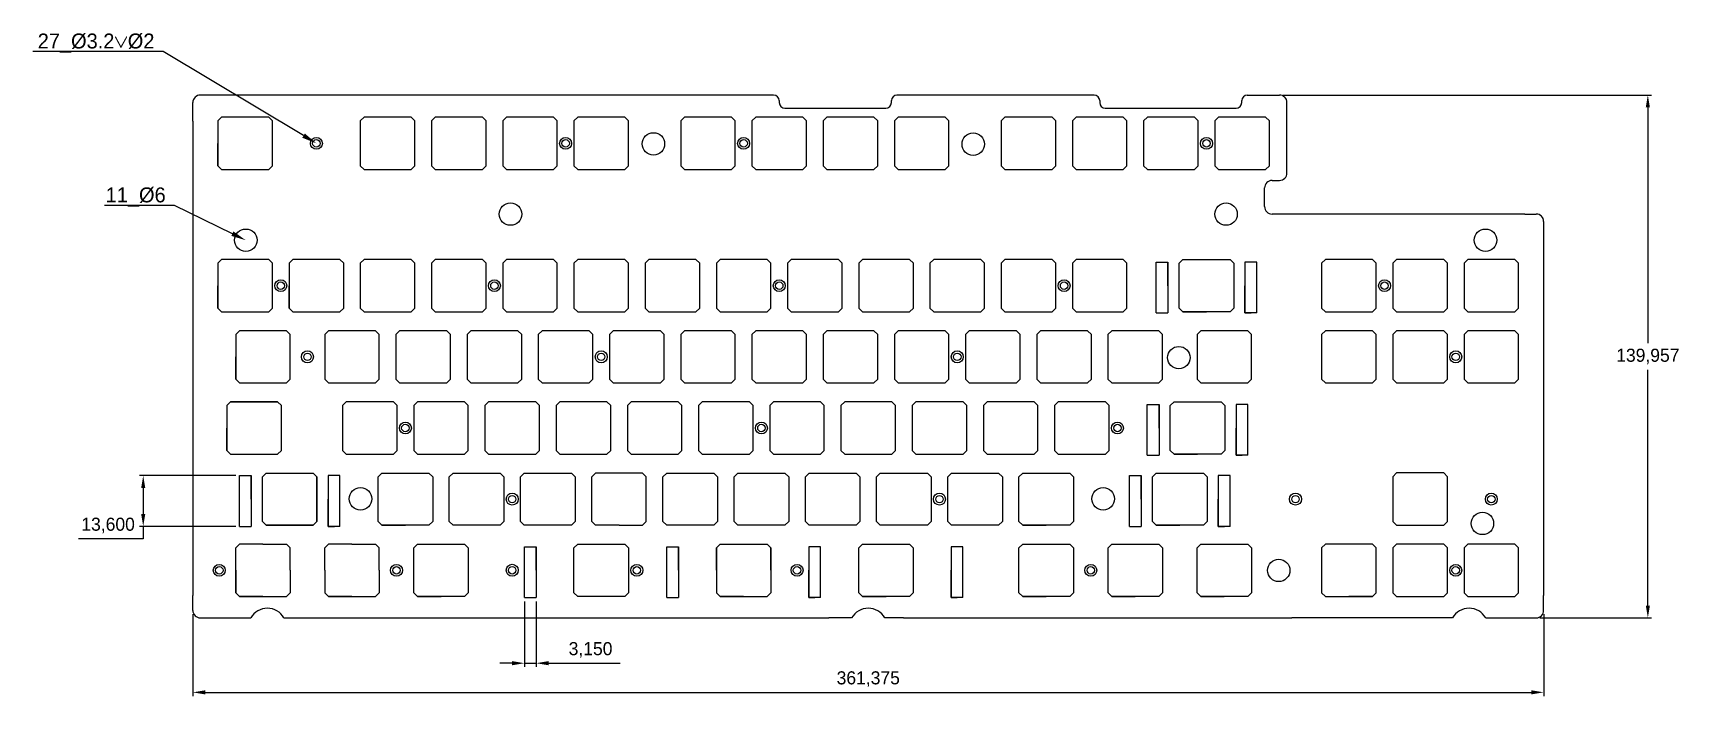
# Model space of a CAD drawing. Header units: millimetres. Extents: x -28 to 412, y 5 to 183.
import ezdxf
from ezdxf import colors
from ezdxf.entities.mleader import LeaderData, LeaderLine
from ezdxf.math import Vec2, Vec3

# ---------------------------------------------------------------- set-up
doc = ezdxf.new("R2010")
doc.units = ezdxf.units.MM
doc.header["$PDSIZE"] = -1
doc.dimstyles.new('ISO-25', dxfattribs={"dimtxt": 2.5, "dimasz": 2.5, "dimexe": 1.25, "dimexo": 0.625, "dimtad": 1, "dimtxsty": 'Standard', "dimcen": 2.5, "dimadec": 0, "dimazin": 0, "dimtfac": 1, "dimtmove": 0, "dimatfit": 3, "dimfxl": 1, "dimarcsym": 0})

msp = doc.modelspace()

# ---------------------------------------------------------------- blocks, each defined once
blk = doc.blocks.new('*D3')
at = {"color": 0, "lineweight": -2, "transparency": 16777216}
for p, q in [((14.56, 27.29), (14.56, 5.36)), ((375.94, 27.29), (375.94, 5.36)), ((17.86, 6.36), (372.64, 6.36))]:
    blk.add_line(p, q, dxfattribs=at)
at = {"color": 0, "transparency": 16777216}
for points in [[(17.86, 6.91), (17.86, 5.81), (14.56, 6.36)], [(372.64, 6.91), (372.64, 5.81), (375.94, 6.36)]]:
    blk.add_solid(points, dxfattribs=at)
at = {"layer": 'Defpoints', "color": 0, "transparency": 16777216}
for p in [(14.56, 28.29), (375.94, 28.29), (375.94, 6.36)]:
    blk.add_point(p, dxfattribs=at)
at = {"color": 0, "transparency": 16777216, "insert": (195.25, 9.92), "char_height": 3.5, "attachment_point": 5}
blk.add_mtext('361,375', dxfattribs=at)
blk = doc.blocks.new('*D4')
at = {"color": 0, "lineweight": -2, "transparency": 16777216}
for p, q in [((306.26, 166.25), (404.81, 166.25)), ((403.81, 162.94), (403.81, 99.83)), ((403.81, 29.59), (403.81, 92.7)), ((374.94, 26.29), (404.81, 26.29))]:
    blk.add_line(p, q, dxfattribs=at)
at = {"color": 0, "transparency": 16777216}
for points in [[(403.26, 162.94), (404.36, 162.94), (403.81, 166.25)], [(403.26, 29.59), (404.36, 29.59), (403.81, 26.29)]]:
    blk.add_solid(points, dxfattribs=at)
at = {"layer": 'Defpoints', "color": 0, "transparency": 16777216}
for p in [(305.26, 166.25), (373.94, 26.29), (403.81, 26.29)]:
    blk.add_point(p, dxfattribs=at)
at = {"color": 0, "transparency": 16777216, "insert": (403.81, 96.27), "char_height": 3.5, "attachment_point": 5}
blk.add_mtext('139,957', dxfattribs=at)
blk = doc.blocks.new('*D6')
at = {"color": 0, "lineweight": -2, "transparency": 16777216}
for p, q in [((26.02, 64.38), (0.29, 64.38)), ((1.29, 61.07), (1.29, 54.08)), ((26.02, 50.78), (0.29, 50.78)), ((1.29, 50.78), (1.29, 47.47)), ((1.29, 47.47), (-15.99, 47.47))]:
    blk.add_line(p, q, dxfattribs=at)
at = {"color": 0, "transparency": 16777216}
for points in [[(0.74, 61.07), (1.84, 61.07), (1.29, 64.38)], [(0.74, 54.08), (1.84, 54.08), (1.29, 50.78)]]:
    blk.add_solid(points, dxfattribs=at)
at = {"layer": 'Defpoints', "color": 0, "transparency": 16777216}
for p in [(27.02, 64.38), (1.29, 50.78), (27.02, 50.78)]:
    blk.add_point(p, dxfattribs=at)
at = {"color": 0, "transparency": 16777216, "insert": (-8.11, 51.04), "char_height": 3.5, "attachment_point": 5}
blk.add_mtext('13,600', dxfattribs=at)
blk = doc.blocks.new('*D7')
at = {"color": 0, "lineweight": -2, "transparency": 16777216}
for p, q in [((103.26, 30.72), (103.26, 13.16)), ((106.41, 30.72), (106.41, 13.16)), ((99.96, 14.16), (96.66, 14.16)), ((103.26, 14.16), (106.41, 14.16)), ((109.72, 14.16), (128.9, 14.16))]:
    blk.add_line(p, q, dxfattribs=at)
at = {"color": 0, "transparency": 16777216}
for points in [[(99.96, 14.71), (99.96, 13.61), (103.26, 14.16)], [(109.72, 14.71), (109.72, 13.61), (106.41, 14.16)]]:
    blk.add_solid(points, dxfattribs=at)
at = {"layer": 'Defpoints', "color": 0, "transparency": 16777216}
for p in [(103.26, 31.72), (106.41, 31.72), (106.41, 14.16)]:
    blk.add_point(p, dxfattribs=at)
at = {"color": 0, "transparency": 16777216, "insert": (120.96, 17.73), "char_height": 3.5, "attachment_point": 5}
blk.add_mtext('3,150', dxfattribs=at)

# ---------------------------------------------------------------- dimensions: what is measured, and where the dimension line sits
for base, p1, p2, picture, middle in [((403.8138, 26.2879), (305.2624, 166.2453), (373.9374, 26.2879), '*D4', (403.8138, 96.2666)), ((1.287, 50.7762), (27.0186, 64.3762), (27.0186, 50.7762), '*D6', (-8.112, 51.0399))]:
    dim = msp.add_linear_dim(base=base, p1=p1, p2=p2, angle=90, dimstyle='ISO-25', override={"dimtxt": 3.5, "dimasz": 3.302, "dimexe": 1, "dimexo": 1, "dimgap": 1.524, "dimtih": 1, "dimtoh": 1, "dimdec": 3, "dimzin": 0, "dimadec": 2, "dimtdec": 3, "dimtzin": 0})
    dim.commit()
    dim.dimension.update_dxf_attribs({"geometry": picture, "text_midpoint": middle})
for base, p1, p2, picture, middle in [((106.4137, 14.1608), (103.2637, 31.7203), (106.4137, 31.7203), '*D7', (120.9584, 17.7264)), ((375.9374, 6.3588), (14.5624, 28.2879), (375.9374, 28.2879), '*D3', (195.2499, 9.9245))]:
    dim = msp.add_linear_dim(base=base, p1=p1, p2=p2, dimstyle='ISO-25', override={"dimtxt": 3.5, "dimasz": 3.302, "dimexe": 1, "dimexo": 1, "dimgap": 1.524, "dimtih": 1, "dimtoh": 1, "dimdec": 3, "dimzin": 0, "dimadec": 2, "dimtdec": 3, "dimtzin": 0})
    dim.commit()
    dim.dimension.update_dxf_attribs({"geometry": picture, "text_midpoint": middle})

# ---------------------------------------------------------------- linework, layer by layer
at = {"color": 7, "true_color": 0xffffff}
for p, q in [((14.5624, 159.2453), (14.5624, 164.2453)), ((19.5624, 166.2453), (16.5624, 166.2453)), ((169.9374, 166.2453), (19.5624, 166.2453)), ((171.4374, 164.7453), (171.4374, 164.2453)), ((201.4374, 164.2453), (201.4374, 164.7453)), ((255.6624, 166.2453), (202.9374, 166.2453)), ((257.1624, 164.7453), (257.1624, 164.2453)), ((295.1624, 164.2453), (295.1624, 164.7453)), ((296.6624, 166.2453), (305.2624, 166.2453)), ((307.2624, 159.2453), (307.2624, 164.2453)), ((14.5624, 159.2453), (14.5624, 32.2879)), ((172.9374, 162.7453), (199.9374, 162.7453)), ((258.6624, 162.7453), (293.6624, 162.7453)), ((307.2624, 145.3859), (307.2624, 159.2453)), ((22.2624, 146.3203), (34.8624, 146.3203)), ((22.2624, 146.3203), (28.5624, 146.3203)), ((165.1374, 146.3203), (171.4374, 146.3203)), ((250.8624, 146.3203), (257.1624, 146.3203)), ((288.9624, 146.3203), (295.2624, 146.3203)), ((301.2624, 136.3859), (301.2624, 141.3859)), ((303.2624, 143.3859), (305.2624, 143.3859)), ((307.2624, 145.3859), (307.2624, 145.3859)), ((309.2624, 134.3859), (303.2624, 134.3859)), ((370.9374, 134.3859), (309.2624, 134.3859)), ((370.9374, 134.3859), (373.9374, 134.3859)), ((375.9374, 132.3859), (375.9374, 32.2879)), ((275.4374, 115.2203), (275.4374, 121.4203)), ((275.4374, 115.2203), (275.4374, 121.4203)), ((296.0374, 121.4203), (296.0374, 115.2203)), ((296.0374, 121.4203), (296.0374, 115.2203)), ((275.4374, 115.2203), (275.4374, 107.9203)), ((275.4374, 115.2203), (275.4374, 107.9203)), ((296.0374, 107.9203), (296.0374, 115.2203)), ((296.0374, 107.9203), (296.0374, 115.2203)), ((22.2624, 108.2203), (28.5624, 108.2203)), ((22.2624, 108.2203), (28.5624, 108.2203)), ((22.2624, 108.2203), (28.5624, 108.2203)), ((279.4374, 108.2262), (285.7374, 108.2262)), ((279.4374, 108.2262), (285.7374, 108.2262)), ((296.0374, 107.9203), (297.6874, 107.9203)), ((296.0374, 107.9203), (297.6874, 107.9203)), ((336.5874, 89.1703), (342.8874, 89.1703)), ((24.6436, 84.1203), (37.2436, 84.1203)), ((38.2436, 83.1203), (37.2436, 84.1203)), ((38.2436, 81.1203), (38.2436, 83.1203)), ((273.0561, 77.1203), (273.0561, 83.3203)), ((273.0561, 77.1203), (273.0561, 83.3203)), ((293.6561, 83.3203), (293.6561, 77.1203)), ((293.6561, 83.3203), (293.6561, 77.1203)), ((273.0561, 77.1203), (273.0561, 69.8203)), ((273.0561, 77.1203), (273.0561, 69.8203)), ((293.6561, 69.8203), (293.6561, 77.1203)), ((293.6561, 69.8203), (293.6561, 77.1203)), ((24.6436, 70.1203), (37.2436, 70.1203)), ((55.5999, 70.1203), (61.8999, 70.1203)), ((55.5999, 70.1203), (61.8999, 70.1203)), ((246.0999, 70.1203), (252.3999, 70.1203)), ((277.0561, 70.1262), (283.3561, 70.1262)), ((277.0561, 70.1262), (283.3561, 70.1262)), ((293.6561, 69.8203), (295.3061, 69.8203)), ((293.6561, 69.8203), (295.3061, 69.8203)), ((30.1686, 58.0762), (30.1686, 64.2762)), ((50.7686, 64.2762), (50.7686, 58.0762)), ((268.2936, 58.0762), (268.2936, 64.2762)), ((268.2936, 58.0762), (268.2936, 64.2762)), ((288.8936, 64.2762), (288.8936, 58.0762)), ((288.8936, 64.2762), (288.8936, 58.0762)), ((30.1686, 58.0762), (30.1686, 50.7762)), ((50.7686, 50.7762), (50.7686, 58.0762)), ((268.2936, 58.0762), (268.2936, 50.7762)), ((268.2936, 58.0762), (268.2936, 50.7762)), ((288.8936, 50.7762), (288.8936, 58.0762)), ((288.8936, 50.7762), (288.8936, 58.0762)), ((34.1686, 51.0762), (40.4686, 51.0762)), ((34.1686, 51.0762), (40.4686, 51.0762)), ((34.1686, 51.0762), (40.4686, 51.0762)), ((34.1686, 51.0762), (40.4686, 51.0762)), ((50.7686, 50.7762), (52.4186, 50.7762)), ((65.1249, 51.0762), (71.4249, 51.0762)), ((65.1249, 51.0762), (71.4249, 51.0762)), ((65.1249, 51.0762), (71.4249, 51.0762)), ((236.5749, 51.0762), (242.8749, 51.0762)), ((272.2936, 51.0762), (278.5936, 51.0762)), ((272.2936, 51.0762), (278.5936, 51.0762)), ((272.2936, 51.0762), (278.5936, 51.0762)), ((288.8936, 50.7762), (290.5436, 50.7762)), ((288.8936, 50.7762), (290.5436, 50.7762)), ((27.0249, 46.0203), (26.0249, 45.0203)), ((26.0249, 43.0203), (26.0249, 45.0203)), ((29.0249, 46.0203), (27.0249, 46.0203)), ((106.4137, 39.0203), (106.4137, 45.2203)), ((106.4137, 39.0203), (106.4137, 45.2203)), ((144.5124, 39.0203), (144.5124, 45.2203)), ((144.5124, 39.0203), (144.5124, 45.2203)), ((179.3124, 45.2203), (179.3124, 39.0203)), ((179.3124, 45.2203), (179.3124, 39.0203)), ((217.4124, 45.2203), (217.4124, 39.0203)), ((217.4124, 45.2203), (217.4124, 39.0203)), ((106.4137, 39.0203), (106.4137, 31.7203)), ((106.4137, 39.0203), (106.4137, 31.7203)), ((144.5124, 39.0203), (144.5124, 31.7203)), ((144.5124, 39.0203), (144.5124, 31.7203)), ((179.3124, 31.7203), (179.3124, 39.0203)), ((179.3124, 31.7203), (179.3124, 39.0203)), ((217.4124, 31.7203), (217.4124, 39.0203)), ((217.4124, 31.7203), (217.4124, 39.0203)), ((14.5624, 28.2879), (14.5624, 32.2879)), ((27.0249, 32.0203), (33.3249, 32.0203)), ((27.0249, 32.0203), (33.3249, 32.0203)), ((30.9436, 32.0203), (35.7061, 32.0203)), ((50.8374, 32.0203), (57.1374, 32.0203)), ((50.8374, 32.0203), (57.1374, 32.0203)), ((50.8374, 32.0203), (57.1374, 32.0203)), ((74.6499, 32.0262), (80.9499, 32.0262)), ((74.6499, 32.0262), (80.9499, 32.0262)), ((155.6124, 32.0233), (161.9124, 32.0233)), ((179.3124, 31.7203), (180.9624, 31.7203)), ((179.3124, 31.7203), (180.9624, 31.7203)), ((193.7124, 32.0262), (200.0124, 32.0262)), ((193.7124, 32.0262), (200.0124, 32.0262)), ((217.4124, 31.7203), (219.0624, 31.7203)), ((217.4124, 31.7203), (219.0624, 31.7203)), ((236.5749, 32.0203), (242.8749, 32.0203)), ((236.5749, 32.0203), (242.8749, 32.0203)), ((260.3874, 32.0203), (266.6874, 32.0203)), ((284.1999, 32.0203), (290.4999, 32.0203)), ((284.1999, 32.0203), (290.4999, 32.0203)), ((330.1374, 32.0203), (323.8374, 32.0203)), ((336.5874, 32.0203), (342.8874, 32.0203)), ((375.9374, 28.2879), (375.9374, 32.2879)), ((16.5624, 26.2879), (30.0704, 26.2879)), ((38.9421, 26.2879), (81.9499, 26.2879)), ((81.9499, 26.2879), (184.7249, 26.2879)), ((190.8109, 26.2879), (184.7249, 26.2879)), ((204.6891, 26.2879), (199.6891, 26.2879)), ((204.6891, 26.2879), (241.8749, 26.2879)), ((241.8749, 26.2879), (308.5469, 26.2879)), ((351.5546, 26.2879), (308.5469, 26.2879)), ((360.4329, 26.2879), (373.9374, 26.2879))]:
    msp.add_line(p, q, dxfattribs=at)
at = {"color": 7, "linetype": 'Continuous'}
for p, q in [((22.2624, 160.3203), (21.2624, 159.3203)), ((21.2624, 159.3203), (21.2624, 147.3203)), ((34.8624, 160.3203), (22.2624, 160.3203)), ((35.8624, 159.3203), (34.8624, 160.3203)), ((35.8624, 147.3203), (35.8624, 159.3203)), ((60.3624, 160.3203), (59.3624, 159.3203)), ((59.3624, 159.3203), (59.3624, 147.3203)), ((72.9624, 160.3203), (60.3624, 160.3203)), ((73.9624, 159.3203), (72.9624, 160.3203)), ((73.9624, 147.3203), (73.9624, 159.3203)), ((79.4124, 160.3203), (78.4124, 159.3203)), ((78.4124, 159.3203), (78.4124, 147.3203)), ((92.0124, 160.3203), (79.4124, 160.3203)), ((93.0124, 159.3203), (92.0124, 160.3203)), ((93.0124, 147.3203), (93.0124, 159.3203)), ((98.4624, 160.3203), (97.4624, 159.3203)), ((97.4624, 159.3203), (97.4624, 147.3203)), ((111.0624, 160.3203), (98.4624, 160.3203)), ((112.0624, 159.3203), (111.0624, 160.3203)), ((112.0624, 147.3203), (112.0624, 159.3203)), ((117.5124, 160.3203), (116.5124, 159.3203)), ((116.5124, 159.3203), (116.5124, 147.3203)), ((130.1124, 160.3203), (117.5124, 160.3203)), ((131.1124, 159.3203), (130.1124, 160.3203)), ((131.1124, 147.3203), (131.1124, 159.3203)), ((146.0874, 160.3203), (145.0874, 159.3203)), ((145.0874, 159.3203), (145.0874, 147.3203)), ((158.6874, 160.3203), (146.0874, 160.3203)), ((159.6874, 159.3203), (158.6874, 160.3203)), ((159.6874, 147.3203), (159.6874, 159.3203)), ((165.1374, 160.3203), (164.1374, 159.3203)), ((164.1374, 159.3203), (164.1374, 147.3203)), ((177.7374, 160.3203), (165.1374, 160.3203)), ((178.7374, 159.3203), (177.7374, 160.3203)), ((178.7374, 147.3203), (178.7374, 159.3203)), ((184.1874, 160.3203), (183.1874, 159.3203)), ((183.1874, 159.3203), (183.1874, 147.3203)), ((196.7874, 160.3203), (184.1874, 160.3203)), ((197.7874, 159.3203), (196.7874, 160.3203)), ((197.7874, 147.3203), (197.7874, 159.3203)), ((203.2374, 160.3203), (202.2374, 159.3203)), ((202.2374, 159.3203), (202.2374, 147.3203)), ((215.8374, 160.3203), (203.2374, 160.3203)), ((216.8374, 159.3203), (215.8374, 160.3203)), ((216.8374, 147.3203), (216.8374, 159.3203)), ((231.8124, 160.3203), (230.8124, 159.3203)), ((230.8124, 159.3203), (230.8124, 147.3203)), ((244.4124, 160.3203), (231.8124, 160.3203)), ((245.4124, 159.3203), (244.4124, 160.3203)), ((245.4124, 147.3203), (245.4124, 159.3203)), ((250.8624, 160.3203), (249.8624, 159.3203)), ((249.8624, 159.3203), (249.8624, 147.3203)), ((263.4624, 160.3203), (250.8624, 160.3203)), ((264.4624, 159.3203), (263.4624, 160.3203)), ((264.4624, 147.3203), (264.4624, 159.3203)), ((269.9124, 160.3203), (268.9124, 159.3203)), ((268.9124, 159.3203), (268.9124, 147.3203)), ((282.5124, 160.3203), (269.9124, 160.3203)), ((283.5124, 159.3203), (282.5124, 160.3203)), ((283.5124, 147.3203), (283.5124, 159.3203)), ((288.9624, 160.3203), (287.9624, 159.3203)), ((287.9624, 159.3203), (287.9624, 147.3203)), ((301.5624, 160.3203), (288.9624, 160.3203)), ((302.5624, 159.3203), (301.5624, 160.3203)), ((302.5624, 147.3203), (302.5624, 159.3203)), ((21.2624, 147.3203), (22.2624, 146.3203)), ((34.8624, 146.3203), (35.8624, 147.3203)), ((59.3624, 147.3203), (60.3624, 146.3203)), ((60.3624, 146.3203), (72.9624, 146.3203)), ((72.9624, 146.3203), (73.9624, 147.3203)), ((78.4124, 147.3203), (79.4124, 146.3203)), ((79.4124, 146.3203), (92.0124, 146.3203)), ((92.0124, 146.3203), (93.0124, 147.3203)), ((97.4624, 147.3203), (98.4624, 146.3203)), ((98.4624, 146.3203), (111.0624, 146.3203)), ((111.0624, 146.3203), (112.0624, 147.3203)), ((116.5124, 147.3203), (117.5124, 146.3203)), ((117.5124, 146.3203), (130.1124, 146.3203)), ((130.1124, 146.3203), (131.1124, 147.3203)), ((145.0874, 147.3203), (146.0874, 146.3203)), ((146.0874, 146.3203), (158.6874, 146.3203)), ((158.6874, 146.3203), (159.6874, 147.3203)), ((164.1374, 147.3203), (165.1374, 146.3203)), ((165.1374, 146.3203), (177.7374, 146.3203)), ((177.7374, 146.3203), (178.7374, 147.3203)), ((183.1874, 147.3203), (184.1874, 146.3203)), ((184.1874, 146.3203), (196.7874, 146.3203)), ((196.7874, 146.3203), (197.7874, 147.3203)), ((202.2374, 147.3203), (203.2374, 146.3203)), ((203.2374, 146.3203), (215.8374, 146.3203)), ((215.8374, 146.3203), (216.8374, 147.3203)), ((230.8124, 147.3203), (231.8124, 146.3203)), ((231.8124, 146.3203), (244.4124, 146.3203)), ((244.4124, 146.3203), (245.4124, 147.3203)), ((249.8624, 147.3203), (250.8624, 146.3203)), ((250.8624, 146.3203), (263.4624, 146.3203)), ((263.4624, 146.3203), (264.4624, 147.3203)), ((268.9124, 147.3203), (269.9124, 146.3203)), ((269.9124, 146.3203), (282.5124, 146.3203)), ((282.5124, 146.3203), (283.5124, 147.3203)), ((287.9624, 147.3203), (288.9624, 146.3203)), ((288.9624, 146.3203), (301.5624, 146.3203)), ((301.5624, 146.3203), (302.5624, 147.3203)), ((22.2624, 122.2203), (21.2624, 121.2203)), ((21.2624, 121.2203), (21.2624, 109.2203)), ((34.8624, 122.2203), (22.2624, 122.2203)), ((35.8624, 121.2203), (34.8624, 122.2203)), ((35.8624, 109.2203), (35.8624, 121.2203)), ((41.3124, 122.2203), (40.3124, 121.2203)), ((40.3124, 121.2203), (40.3124, 109.2203)), ((53.9124, 122.2203), (41.3124, 122.2203)), ((54.9124, 121.2203), (53.9124, 122.2203)), ((54.9124, 109.2203), (54.9124, 121.2203)), ((60.3624, 122.2203), (59.3624, 121.2203)), ((59.3624, 121.2203), (59.3624, 109.2203)), ((72.9624, 122.2203), (60.3624, 122.2203)), ((73.9624, 121.2203), (72.9624, 122.2203)), ((73.9624, 109.2203), (73.9624, 121.2203)), ((79.4124, 122.2203), (78.4124, 121.2203)), ((78.4124, 121.2203), (78.4124, 109.2203)), ((92.0124, 122.2203), (79.4124, 122.2203)), ((93.0124, 121.2203), (92.0124, 122.2203)), ((93.0124, 109.2203), (93.0124, 121.2203)), ((98.4624, 122.2203), (97.4624, 121.2203)), ((97.4624, 121.2203), (97.4624, 109.2203)), ((111.0624, 122.2203), (98.4624, 122.2203)), ((112.0624, 121.2203), (111.0624, 122.2203)), ((112.0624, 109.2203), (112.0624, 121.2203)), ((117.5124, 122.2203), (116.5124, 121.2203)), ((116.5124, 121.2203), (116.5124, 109.2203)), ((130.1124, 122.2203), (117.5124, 122.2203)), ((131.1124, 121.2203), (130.1124, 122.2203)), ((131.1124, 109.2203), (131.1124, 121.2203)), ((136.5624, 122.2203), (135.5624, 121.2203)), ((135.5624, 121.2203), (135.5624, 109.2203)), ((149.1624, 122.2203), (136.5624, 122.2203)), ((150.1624, 121.2203), (149.1624, 122.2203)), ((150.1624, 109.2203), (150.1624, 121.2203)), ((155.6124, 122.2203), (154.6124, 121.2203)), ((154.6124, 121.2203), (154.6124, 109.2203)), ((168.2124, 122.2203), (155.6124, 122.2203)), ((169.2124, 121.2203), (168.2124, 122.2203)), ((169.2124, 109.2203), (169.2124, 121.2203)), ((174.6624, 122.2203), (173.6624, 121.2203)), ((173.6624, 121.2203), (173.6624, 109.2203)), ((187.2624, 122.2203), (174.6624, 122.2203)), ((188.2624, 121.2203), (187.2624, 122.2203)), ((188.2624, 109.2203), (188.2624, 121.2203)), ((193.7124, 122.2203), (192.7124, 121.2203)), ((192.7124, 121.2203), (192.7124, 109.2203)), ((206.3124, 122.2203), (193.7124, 122.2203)), ((207.3124, 121.2203), (206.3124, 122.2203)), ((207.3124, 109.2203), (207.3124, 121.2203)), ((212.7624, 122.2203), (211.7624, 121.2203)), ((211.7624, 121.2203), (211.7624, 109.2203)), ((225.3624, 122.2203), (212.7624, 122.2203)), ((226.3624, 121.2203), (225.3624, 122.2203)), ((226.3624, 109.2203), (226.3624, 121.2203)), ((231.8124, 122.2203), (230.8124, 121.2203)), ((230.8124, 121.2203), (230.8124, 109.2203)), ((244.4124, 122.2203), (231.8124, 122.2203)), ((245.4124, 121.2203), (244.4124, 122.2203)), ((245.4124, 109.2203), (245.4124, 121.2203)), ((250.8624, 122.2203), (249.8624, 121.2203)), ((249.8624, 121.2203), (249.8624, 109.2203)), ((263.4624, 122.2203), (250.8624, 122.2203)), ((264.4624, 121.2203), (263.4624, 122.2203)), ((264.4624, 109.2203), (264.4624, 121.2203)), ((317.5374, 122.2262), (316.5374, 121.2262)), ((316.5374, 121.2262), (316.5374, 109.2262)), ((330.1374, 122.2262), (317.5374, 122.2262)), ((331.1374, 121.2262), (330.1374, 122.2262)), ((331.1374, 109.2262), (331.1374, 121.2262)), ((336.5874, 122.2262), (335.5874, 121.2262)), ((335.5874, 121.2262), (335.5874, 109.2262)), ((349.1874, 122.2262), (336.5874, 122.2262)), ((350.1874, 121.2262), (349.1874, 122.2262)), ((350.1874, 109.2262), (350.1874, 121.2262)), ((355.6374, 122.2262), (354.6374, 121.2262)), ((354.6374, 121.2262), (354.6374, 109.2262)), ((368.2374, 122.2262), (355.6374, 122.2262)), ((369.2374, 121.2262), (368.2374, 122.2262)), ((369.2374, 109.2262), (369.2374, 121.2262)), ((21.2624, 109.2203), (22.2624, 108.2203)), ((22.2624, 108.2203), (34.8624, 108.2203)), ((34.8624, 108.2203), (35.8624, 109.2203)), ((40.3124, 109.2203), (41.3124, 108.2203)), ((41.3124, 108.2203), (53.9124, 108.2203)), ((53.9124, 108.2203), (54.9124, 109.2203)), ((59.3624, 109.2203), (60.3624, 108.2203)), ((60.3624, 108.2203), (72.9624, 108.2203)), ((72.9624, 108.2203), (73.9624, 109.2203)), ((78.4124, 109.2203), (79.4124, 108.2203)), ((79.4124, 108.2203), (92.0124, 108.2203)), ((92.0124, 108.2203), (93.0124, 109.2203)), ((97.4624, 109.2203), (98.4624, 108.2203)), ((98.4624, 108.2203), (111.0624, 108.2203)), ((111.0624, 108.2203), (112.0624, 109.2203)), ((116.5124, 109.2203), (117.5124, 108.2203)), ((117.5124, 108.2203), (130.1124, 108.2203)), ((130.1124, 108.2203), (131.1124, 109.2203)), ((135.5624, 109.2203), (136.5624, 108.2203)), ((136.5624, 108.2203), (149.1624, 108.2203)), ((149.1624, 108.2203), (150.1624, 109.2203)), ((154.6124, 109.2203), (155.6124, 108.2203)), ((155.6124, 108.2203), (168.2124, 108.2203)), ((168.2124, 108.2203), (169.2124, 109.2203)), ((173.6624, 109.2203), (174.6624, 108.2203)), ((174.6624, 108.2203), (187.2624, 108.2203)), ((187.2624, 108.2203), (188.2624, 109.2203)), ((192.7124, 109.2203), (193.7124, 108.2203)), ((193.7124, 108.2203), (206.3124, 108.2203)), ((206.3124, 108.2203), (207.3124, 109.2203)), ((211.7624, 109.2203), (212.7624, 108.2203)), ((212.7624, 108.2203), (225.3624, 108.2203)), ((225.3624, 108.2203), (226.3624, 109.2203)), ((230.8124, 109.2203), (231.8124, 108.2203)), ((231.8124, 108.2203), (244.4124, 108.2203)), ((244.4124, 108.2203), (245.4124, 109.2203)), ((249.8624, 109.2203), (250.8624, 108.2203)), ((250.8624, 108.2203), (263.4624, 108.2203)), ((263.4624, 108.2203), (264.4624, 109.2203)), ((316.5374, 109.2262), (317.5374, 108.2262)), ((317.5374, 108.2262), (330.1374, 108.2262)), ((330.1374, 108.2262), (331.1374, 109.2262)), ((335.5874, 109.2262), (336.5874, 108.2262)), ((336.5874, 108.2262), (349.1874, 108.2262)), ((349.1874, 108.2262), (350.1874, 109.2262)), ((354.6374, 109.2262), (355.6374, 108.2262)), ((355.6374, 108.2262), (368.2374, 108.2262)), ((368.2374, 108.2262), (369.2374, 109.2262)), ((27.0249, 103.1703), (26.0249, 102.1703)), ((26.0249, 102.1703), (26.0249, 90.1703)), ((39.6249, 103.1703), (27.0249, 103.1703)), ((40.6249, 102.1703), (39.6249, 103.1703)), ((40.6249, 90.1703), (40.6249, 102.1703)), ((50.8374, 103.1703), (49.8374, 102.1703)), ((49.8374, 102.1703), (49.8374, 90.1703)), ((63.4374, 103.1703), (50.8374, 103.1703)), ((64.4374, 102.1703), (63.4374, 103.1703)), ((64.4374, 90.1703), (64.4374, 102.1703)), ((69.8874, 103.1703), (68.8874, 102.1703)), ((68.8874, 102.1703), (68.8874, 90.1703)), ((82.4874, 103.1703), (69.8874, 103.1703)), ((83.4874, 102.1703), (82.4874, 103.1703)), ((83.4874, 90.1703), (83.4874, 102.1703)), ((88.9374, 103.1703), (87.9374, 102.1703)), ((87.9374, 102.1703), (87.9374, 90.1703)), ((101.5374, 103.1703), (88.9374, 103.1703)), ((102.5374, 102.1703), (101.5374, 103.1703)), ((102.5374, 90.1703), (102.5374, 102.1703)), ((107.9874, 103.1703), (106.9874, 102.1703)), ((106.9874, 102.1703), (106.9874, 90.1703)), ((120.5874, 103.1703), (107.9874, 103.1703)), ((121.5874, 102.1703), (120.5874, 103.1703)), ((121.5874, 90.1703), (121.5874, 102.1703)), ((127.0374, 103.1703), (126.0374, 102.1703)), ((126.0374, 102.1703), (126.0374, 90.1703)), ((139.6374, 103.1703), (127.0374, 103.1703)), ((140.6374, 102.1703), (139.6374, 103.1703)), ((140.6374, 90.1703), (140.6374, 102.1703)), ((146.0874, 103.1703), (145.0874, 102.1703)), ((145.0874, 102.1703), (145.0874, 90.1703)), ((158.6874, 103.1703), (146.0874, 103.1703)), ((159.6874, 102.1703), (158.6874, 103.1703)), ((159.6874, 90.1703), (159.6874, 102.1703)), ((165.1374, 103.1703), (164.1374, 102.1703)), ((164.1374, 102.1703), (164.1374, 90.1703)), ((177.7374, 103.1703), (165.1374, 103.1703)), ((178.7374, 102.1703), (177.7374, 103.1703)), ((178.7374, 90.1703), (178.7374, 102.1703)), ((184.1874, 103.1703), (183.1874, 102.1703)), ((183.1874, 102.1703), (183.1874, 90.1703)), ((196.7874, 103.1703), (184.1874, 103.1703)), ((197.7874, 102.1703), (196.7874, 103.1703)), ((197.7874, 90.1703), (197.7874, 102.1703)), ((203.2374, 103.1703), (202.2374, 102.1703)), ((202.2374, 102.1703), (202.2374, 90.1703)), ((215.8374, 103.1703), (203.2374, 103.1703)), ((216.8374, 102.1703), (215.8374, 103.1703)), ((216.8374, 90.1703), (216.8374, 102.1703)), ((222.2874, 103.1703), (221.2874, 102.1703)), ((221.2874, 102.1703), (221.2874, 90.1703)), ((234.8874, 103.1703), (222.2874, 103.1703)), ((235.8874, 102.1703), (234.8874, 103.1703)), ((235.8874, 90.1703), (235.8874, 102.1703)), ((241.3374, 103.1703), (240.3374, 102.1703)), ((240.3374, 102.1703), (240.3374, 90.1703)), ((253.9374, 103.1703), (241.3374, 103.1703)), ((254.9374, 102.1703), (253.9374, 103.1703)), ((254.9374, 90.1703), (254.9374, 102.1703)), ((260.3874, 103.1703), (259.3874, 102.1703)), ((259.3874, 102.1703), (259.3874, 90.1703)), ((272.9874, 103.1703), (260.3874, 103.1703)), ((273.9874, 102.1703), (272.9874, 103.1703)), ((273.9874, 90.1703), (273.9874, 102.1703)), ((284.1999, 103.1703), (283.1999, 102.1703)), ((283.1999, 102.1703), (283.1999, 90.1703)), ((296.7999, 103.1703), (284.1999, 103.1703)), ((297.7999, 102.1703), (296.7999, 103.1703)), ((297.7999, 90.1703), (297.7999, 102.1703)), ((317.5374, 103.1703), (316.5374, 102.1703)), ((316.5374, 102.1703), (316.5374, 90.1703)), ((330.1374, 103.1703), (317.5374, 103.1703)), ((331.1374, 102.1703), (330.1374, 103.1703)), ((331.1374, 90.1703), (331.1374, 102.1703)), ((336.5874, 103.1703), (335.5874, 102.1703)), ((335.5874, 102.1703), (335.5874, 90.1703)), ((349.1874, 103.1703), (336.5874, 103.1703)), ((350.1874, 102.1703), (349.1874, 103.1703)), ((350.1874, 90.1703), (350.1874, 102.1703)), ((355.6374, 103.1703), (354.6374, 102.1703)), ((354.6374, 102.1703), (354.6374, 90.1703)), ((368.2374, 103.1703), (355.6374, 103.1703)), ((369.2374, 102.1703), (368.2374, 103.1703)), ((369.2374, 90.1703), (369.2374, 102.1703)), ((26.0249, 90.1703), (27.0249, 89.1703)), ((39.6249, 89.1703), (40.6249, 90.1703)), ((49.8374, 90.1703), (50.8374, 89.1703)), ((63.4374, 89.1703), (64.4374, 90.1703)), ((68.8874, 90.1703), (69.8874, 89.1703)), ((69.8874, 89.1703), (82.4874, 89.1703)), ((82.4874, 89.1703), (83.4874, 90.1703)), ((87.9374, 90.1703), (88.9374, 89.1703)), ((88.9374, 89.1703), (101.5374, 89.1703)), ((101.5374, 89.1703), (102.5374, 90.1703)), ((106.9874, 90.1703), (107.9874, 89.1703)), ((107.9874, 89.1703), (120.5874, 89.1703)), ((120.5874, 89.1703), (121.5874, 90.1703)), ((126.0374, 90.1703), (127.0374, 89.1703)), ((127.0374, 89.1703), (139.6374, 89.1703)), ((139.6374, 89.1703), (140.6374, 90.1703)), ((145.0874, 90.1703), (146.0874, 89.1703)), ((146.0874, 89.1703), (158.6874, 89.1703)), ((158.6874, 89.1703), (159.6874, 90.1703)), ((164.1374, 90.1703), (165.1374, 89.1703)), ((165.1374, 89.1703), (177.7374, 89.1703)), ((177.7374, 89.1703), (178.7374, 90.1703)), ((183.1874, 90.1703), (184.1874, 89.1703)), ((184.1874, 89.1703), (196.7874, 89.1703)), ((196.7874, 89.1703), (197.7874, 90.1703)), ((202.2374, 90.1703), (203.2374, 89.1703)), ((203.2374, 89.1703), (215.8374, 89.1703)), ((215.8374, 89.1703), (216.8374, 90.1703)), ((221.2874, 90.1703), (222.2874, 89.1703)), ((222.2874, 89.1703), (234.8874, 89.1703)), ((234.8874, 89.1703), (235.8874, 90.1703)), ((240.3374, 90.1703), (241.3374, 89.1703)), ((241.3374, 89.1703), (253.9374, 89.1703)), ((253.9374, 89.1703), (254.9374, 90.1703)), ((259.3874, 90.1703), (260.3874, 89.1703)), ((260.3874, 89.1703), (272.9874, 89.1703)), ((272.9874, 89.1703), (273.9874, 90.1703)), ((283.1999, 90.1703), (284.1999, 89.1703)), ((284.1999, 89.1703), (296.7999, 89.1703)), ((296.7999, 89.1703), (297.7999, 90.1703)), ((316.5374, 90.1703), (317.5374, 89.1703)), ((317.5374, 89.1703), (330.1374, 89.1703)), ((330.1374, 89.1703), (331.1374, 90.1703)), ((335.5874, 90.1703), (336.5874, 89.1703)), ((336.5874, 89.1703), (349.1874, 89.1703)), ((349.1874, 89.1703), (350.1874, 90.1703)), ((354.6374, 90.1703), (355.6374, 89.1703)), ((355.6374, 89.1703), (368.2374, 89.1703)), ((368.2374, 89.1703), (369.2374, 90.1703)), ((24.6436, 84.1203), (23.6436, 83.1203)), ((37.2436, 84.1203), (24.6436, 84.1203)), ((55.5999, 84.1203), (54.5999, 83.1203)), ((68.1999, 84.1203), (55.5999, 84.1203)), ((69.1999, 83.1203), (68.1999, 84.1203)), ((74.6499, 84.1203), (73.6499, 83.1203)), ((87.2499, 84.1203), (74.6499, 84.1203)), ((88.2499, 83.1203), (87.2499, 84.1203)), ((93.6999, 84.1203), (92.6999, 83.1203)), ((106.2999, 84.1203), (93.6999, 84.1203)), ((107.2999, 83.1203), (106.2999, 84.1203)), ((112.7499, 84.1203), (111.7499, 83.1203)), ((125.3499, 84.1203), (112.7499, 84.1203)), ((126.3499, 83.1203), (125.3499, 84.1203)), ((131.7999, 84.1203), (130.7999, 83.1203)), ((144.3999, 84.1203), (131.7999, 84.1203)), ((145.3999, 83.1203), (144.3999, 84.1203)), ((150.8499, 84.1203), (149.8499, 83.1203)), ((163.4499, 84.1203), (150.8499, 84.1203)), ((164.4499, 83.1203), (163.4499, 84.1203)), ((169.8999, 84.1203), (168.8999, 83.1203)), ((182.4999, 84.1203), (169.8999, 84.1203)), ((183.4999, 83.1203), (182.4999, 84.1203)), ((188.9499, 84.1203), (187.9499, 83.1203)), ((201.5499, 84.1203), (188.9499, 84.1203)), ((202.5499, 83.1203), (201.5499, 84.1203)), ((207.9999, 84.1203), (206.9999, 83.1203)), ((220.5999, 84.1203), (207.9999, 84.1203)), ((221.5999, 83.1203), (220.5999, 84.1203)), ((227.0499, 84.1203), (226.0499, 83.1203)), ((239.6499, 84.1203), (227.0499, 84.1203)), ((240.6499, 83.1203), (239.6499, 84.1203)), ((246.0999, 84.1203), (245.0999, 83.1203)), ((258.6999, 84.1203), (246.0999, 84.1203)), ((259.6999, 83.1203), (258.6999, 84.1203)), ((23.6436, 83.1203), (23.6436, 71.1203)), ((38.2436, 71.1203), (38.2436, 81.1203)), ((54.5999, 83.1203), (54.5999, 71.1203)), ((69.1999, 71.1203), (69.1999, 83.1203)), ((73.6499, 83.1203), (73.6499, 71.1203)), ((88.2499, 71.1203), (88.2499, 83.1203)), ((92.6999, 83.1203), (92.6999, 71.1203)), ((107.2999, 71.1203), (107.2999, 83.1203)), ((111.7499, 83.1203), (111.7499, 71.1203)), ((126.3499, 71.1203), (126.3499, 83.1203)), ((130.7999, 83.1203), (130.7999, 71.1203)), ((145.3999, 71.1203), (145.3999, 83.1203)), ((149.8499, 83.1203), (149.8499, 71.1203)), ((164.4499, 71.1203), (164.4499, 83.1203)), ((168.8999, 83.1203), (168.8999, 71.1203)), ((183.4999, 71.1203), (183.4999, 83.1203)), ((187.9499, 83.1203), (187.9499, 71.1203)), ((202.5499, 71.1203), (202.5499, 83.1203)), ((206.9999, 83.1203), (206.9999, 71.1203)), ((221.5999, 71.1203), (221.5999, 83.1203)), ((226.0499, 83.1203), (226.0499, 71.1203)), ((240.6499, 71.1203), (240.6499, 83.1203)), ((245.0999, 83.1203), (245.0999, 71.1203)), ((259.6999, 71.1203), (259.6999, 83.1203)), ((23.6436, 71.1203), (24.6436, 70.1203)), ((37.2436, 70.1203), (38.2436, 71.1203)), ((54.5999, 71.1203), (55.5999, 70.1203)), ((68.1999, 70.1203), (69.1999, 71.1203)), ((73.6499, 71.1203), (74.6499, 70.1203)), ((87.2499, 70.1203), (88.2499, 71.1203)), ((92.6999, 71.1203), (93.6999, 70.1203)), ((106.2999, 70.1203), (107.2999, 71.1203)), ((111.7499, 71.1203), (112.7499, 70.1203)), ((125.3499, 70.1203), (126.3499, 71.1203)), ((130.7999, 71.1203), (131.7999, 70.1203)), ((144.3999, 70.1203), (145.3999, 71.1203)), ((149.8499, 71.1203), (150.8499, 70.1203)), ((163.4499, 70.1203), (164.4499, 71.1203)), ((168.8999, 71.1203), (169.8999, 70.1203)), ((182.4999, 70.1203), (183.4999, 71.1203)), ((187.9499, 71.1203), (188.9499, 70.1203)), ((201.5499, 70.1203), (202.5499, 71.1203)), ((206.9999, 71.1203), (207.9999, 70.1203)), ((220.5999, 70.1203), (221.5999, 71.1203)), ((226.0499, 71.1203), (227.0499, 70.1203)), ((239.6499, 70.1203), (240.6499, 71.1203)), ((245.0999, 71.1203), (246.0999, 70.1203)), ((258.6999, 70.1203), (259.6999, 71.1203)), ((55.5999, 70.1203), (68.1999, 70.1203)), ((74.6499, 70.1203), (87.2499, 70.1203)), ((93.6999, 70.1203), (106.2999, 70.1203)), ((112.7499, 70.1203), (125.3499, 70.1203)), ((131.7999, 70.1203), (144.3999, 70.1203)), ((150.8499, 70.1203), (163.4499, 70.1203)), ((169.8999, 70.1203), (182.4999, 70.1203)), ((188.9499, 70.1203), (201.5499, 70.1203)), ((207.9999, 70.1203), (220.5999, 70.1203)), ((227.0499, 70.1203), (239.6499, 70.1203)), ((246.0999, 70.1203), (258.6999, 70.1203)), ((336.5874, 65.0762), (335.5874, 64.0762)), ((335.5874, 64.0762), (335.5874, 52.0762)), ((349.1874, 65.0762), (336.5874, 65.0762)), ((350.1874, 64.0762), (349.1874, 65.0762)), ((350.1874, 52.0762), (350.1874, 64.0762)), ((335.5874, 52.0762), (336.5874, 51.0762)), ((336.5874, 51.0762), (349.1874, 51.0762)), ((349.1874, 51.0762), (350.1874, 52.0762)), ((317.5374, 46.0203), (316.5374, 45.0203)), ((316.5374, 45.0203), (316.5374, 33.0203)), ((330.1374, 46.0203), (317.5374, 46.0203)), ((331.1374, 45.0203), (330.1374, 46.0203)), ((331.1374, 33.0203), (331.1374, 45.0203)), ((336.5874, 46.0203), (335.5874, 45.0203)), ((335.5874, 45.0203), (335.5874, 33.0203)), ((349.1874, 46.0203), (336.5874, 46.0203)), ((350.1874, 45.0203), (349.1874, 46.0203)), ((350.1874, 33.0203), (350.1874, 45.0203)), ((355.6374, 46.0203), (354.6374, 45.0203)), ((354.6374, 45.0203), (354.6374, 33.0203)), ((368.2374, 46.0203), (355.6374, 46.0203)), ((369.2374, 45.0203), (368.2374, 46.0203)), ((369.2374, 33.0203), (369.2374, 45.0203)), ((316.5374, 33.0203), (317.5374, 32.0203)), ((317.5374, 32.0203), (330.1374, 32.0203)), ((330.1374, 32.0203), (331.1374, 33.0203)), ((335.5874, 33.0203), (336.5874, 32.0203)), ((336.5874, 32.0203), (349.1874, 32.0203)), ((349.1874, 32.0203), (350.1874, 33.0203)), ((354.6374, 33.0203), (355.6374, 32.0203)), ((355.6374, 32.0203), (368.2374, 32.0203)), ((368.2374, 32.0203), (369.2374, 33.0203))]:
    msp.add_line(p, q, dxfattribs=at)
for p, q in [((21.2624, 147.3203), (21.2624, 153.3203)), ((60.3624, 146.3203), (66.6624, 146.3203)), ((117.5124, 146.3203), (123.8124, 146.3203)), ((146.0874, 146.3203), (152.3874, 146.3203)), ((203.2374, 146.3203), (209.5374, 146.3203)), ((231.8124, 146.3203), (238.1124, 146.3203)), ((288.9624, 146.3203), (295.2624, 146.3203)), ((272.2874, 107.9203), (272.2874, 121.5203)), ((272.2874, 121.5203), (275.4374, 121.5203)), ((275.4374, 121.5203), (275.4374, 107.9203)), ((278.4403, 121.2233), (279.4374, 122.2203)), ((278.4403, 121.2233), (279.4374, 122.2203)), ((278.4403, 109.2233), (278.4403, 121.2233)), ((278.4403, 109.2233), (278.4403, 121.2233)), ((279.4374, 122.2203), (285.7374, 122.2203)), ((279.4374, 122.2203), (285.7374, 122.2203)), ((285.7374, 122.2203), (292.0374, 122.2203)), ((285.7374, 122.2203), (292.0374, 122.2203)), ((292.0374, 122.2203), (293.0344, 121.2233)), ((292.0374, 122.2203), (293.0344, 121.2233)), ((293.0344, 121.2233), (293.0344, 109.2233)), ((293.0344, 121.2233), (293.0344, 109.2233)), ((299.1874, 121.5203), (296.0374, 121.5203)), ((296.0374, 121.5203), (296.0374, 107.9203)), ((299.1874, 107.9203), (299.1874, 121.5203)), ((21.2624, 109.2203), (21.2624, 115.2203)), ((40.3124, 109.2203), (40.3124, 115.2203)), ((22.2624, 108.2203), (28.5624, 108.2203)), ((41.3124, 108.2203), (47.6124, 108.2203)), ((60.3624, 108.2203), (66.6624, 108.2203)), ((79.4124, 108.2203), (85.7124, 108.2203)), ((136.5624, 108.2203), (142.8624, 108.2203)), ((136.5624, 108.2203), (142.8624, 108.2203)), ((193.7124, 108.2203), (200.0124, 108.2203)), ((212.7624, 108.2203), (219.0624, 108.2203)), ((250.8624, 108.2203), (257.1624, 108.2203)), ((272.2874, 107.9203), (275.4374, 107.9203)), ((279.4374, 108.2262), (278.4403, 109.2233)), ((279.4374, 108.2262), (278.4403, 109.2233)), ((292.0374, 108.2262), (279.4374, 108.2262)), ((279.4374, 108.2262), (285.7374, 108.2262)), ((292.0374, 108.2262), (279.4374, 108.2262)), ((279.4374, 108.2262), (285.7374, 108.2262)), ((293.0344, 109.2233), (292.0374, 108.2262)), ((293.0344, 109.2233), (292.0374, 108.2262)), ((299.1874, 107.9203), (296.0374, 107.9203)), ((317.5374, 108.2262), (323.8374, 108.2262)), ((26.0249, 90.1703), (26.0249, 96.1703)), ((27.0249, 89.1703), (39.6249, 89.1703)), ((50.8374, 89.1703), (63.4374, 89.1703)), ((50.8374, 89.1703), (57.1374, 89.1703)), ((107.9874, 89.1703), (114.2874, 89.1703)), ((146.0874, 89.1703), (152.3874, 89.1703)), ((184.1874, 89.1703), (190.4874, 89.1703)), ((241.3374, 89.1703), (247.6374, 89.1703)), ((260.3874, 89.1703), (266.6874, 89.1703)), ((317.5374, 89.1703), (323.8374, 89.1703)), ((276.0591, 83.1233), (277.0561, 84.1203)), ((277.0561, 84.1203), (283.3561, 84.1203)), ((283.3561, 84.1203), (289.6561, 84.1203)), ((289.6561, 84.1203), (290.6531, 83.1233)), ((269.9061, 69.8203), (269.9061, 83.4203)), ((269.9061, 83.4203), (273.0561, 83.4203)), ((273.0561, 83.4203), (273.0561, 69.8203)), ((276.0591, 71.1233), (276.0591, 83.1233)), ((290.6531, 83.1233), (290.6531, 71.1233)), ((296.8061, 83.4203), (293.6561, 83.4203)), ((293.6561, 83.4203), (293.6561, 69.8203)), ((296.8061, 69.8203), (296.8061, 83.4203)), ((23.6436, 71.1203), (23.6436, 77.1203)), ((277.0561, 70.1262), (276.0591, 71.1233)), ((290.6531, 71.1233), (289.6561, 70.1262)), ((55.5999, 70.1203), (61.8999, 70.1203)), ((131.7999, 70.1203), (138.0999, 70.1203)), ((246.0999, 70.1203), (252.3999, 70.1203)), ((269.9061, 69.8203), (273.0561, 69.8203)), ((289.6561, 70.1262), (277.0561, 70.1262)), ((277.0561, 70.1262), (283.3561, 70.1262)), ((296.8061, 69.8203), (293.6561, 69.8203)), ((27.0186, 50.7762), (27.0186, 64.3762)), ((27.0186, 64.3762), (30.1686, 64.3762)), ((30.1686, 64.3762), (30.1686, 50.7762)), ((33.1716, 64.0733), (34.1686, 65.0703)), ((33.1716, 64.0733), (34.1686, 65.0703)), ((33.1716, 64.0733), (34.1686, 65.0703)), ((33.1716, 52.0733), (33.1716, 64.0733)), ((33.1716, 52.0733), (33.1716, 64.0733)), ((33.1716, 52.0733), (33.1716, 64.0733)), ((34.1686, 65.0703), (46.7686, 65.0703)), ((34.1686, 65.0703), (40.4686, 65.0703)), ((34.1686, 65.0703), (40.4686, 65.0703)), ((40.4686, 65.0703), (46.7686, 65.0703)), ((40.4686, 65.0703), (46.7686, 65.0703)), ((46.7686, 65.0703), (47.7656, 64.0733)), ((46.7686, 65.0703), (47.7656, 64.0733)), ((46.7686, 65.0703), (47.7656, 64.0733)), ((47.7656, 52.0733), (47.7656, 64.0733)), ((47.7656, 64.0733), (47.7656, 52.0733)), ((47.7656, 64.0733), (47.7656, 52.0733)), ((53.9186, 64.3762), (50.7686, 64.3762)), ((50.7686, 64.3762), (50.7686, 50.7762)), ((53.9186, 50.7762), (53.9186, 64.3762)), ((64.1278, 64.0733), (65.1249, 65.0703)), ((64.1278, 52.0733), (64.1278, 64.0733)), ((65.1249, 65.0703), (77.7249, 65.0703)), ((77.7249, 65.0703), (78.7219, 64.0733)), ((78.7219, 64.0733), (78.7219, 52.0733)), ((83.1778, 64.0733), (84.1749, 65.0703)), ((83.1778, 52.0733), (83.1778, 64.0733)), ((84.1749, 65.0703), (96.7749, 65.0703)), ((96.7749, 65.0703), (97.7719, 64.0733)), ((97.7719, 64.0733), (97.7719, 52.0733)), ((102.2278, 64.0733), (103.2249, 65.0703)), ((102.2278, 52.0733), (102.2278, 64.0733)), ((103.2249, 65.0703), (115.8249, 65.0703)), ((115.8249, 65.0703), (116.8219, 64.0733)), ((116.8219, 64.0733), (116.8219, 52.0733)), ((122.2749, 65.0703), (121.2778, 64.0733)), ((121.2778, 52.0733), (121.2778, 64.0733)), ((134.8749, 65.0703), (122.2749, 65.0703)), ((135.8719, 64.0733), (134.8749, 65.0703)), ((135.8719, 52.0733), (135.8719, 64.0733)), ((140.3278, 64.0733), (141.3249, 65.0703)), ((140.3278, 52.0733), (140.3278, 64.0733)), ((141.3249, 65.0703), (153.9249, 65.0703)), ((153.9249, 65.0703), (154.9219, 64.0733)), ((154.9219, 64.0733), (154.9219, 52.0733)), ((159.3778, 64.0733), (160.3749, 65.0703)), ((159.3778, 52.0733), (159.3778, 64.0733)), ((160.3749, 65.0703), (172.9749, 65.0703)), ((172.9749, 65.0703), (173.9719, 64.0733)), ((173.9719, 64.0733), (173.9719, 52.0733)), ((178.4278, 64.0733), (179.4249, 65.0703)), ((178.4278, 52.0733), (178.4278, 64.0733)), ((179.4249, 65.0703), (192.0249, 65.0703)), ((192.0249, 65.0703), (193.0219, 64.0733)), ((193.0219, 64.0733), (193.0219, 52.0733)), ((197.4778, 64.0733), (198.4749, 65.0703)), ((197.4778, 52.0733), (197.4778, 64.0733)), ((198.4749, 65.0703), (211.0749, 65.0703)), ((211.0749, 65.0703), (212.0719, 64.0733)), ((212.0719, 64.0733), (212.0719, 52.0733)), ((216.5278, 64.0733), (217.5249, 65.0703)), ((216.5278, 52.0733), (216.5278, 64.0733)), ((217.5249, 65.0703), (230.1249, 65.0703)), ((230.1249, 65.0703), (231.1219, 64.0733)), ((231.1219, 64.0733), (231.1219, 52.0733)), ((235.5778, 64.0733), (236.5749, 65.0703)), ((235.5778, 52.0733), (235.5778, 64.0733)), ((236.5749, 65.0703), (249.1749, 65.0703)), ((249.1749, 65.0703), (250.1719, 64.0733)), ((250.1719, 64.0733), (250.1719, 52.0733)), ((265.1436, 50.7762), (265.1436, 64.3762)), ((265.1436, 64.3762), (268.2936, 64.3762)), ((268.2936, 64.3762), (268.2936, 50.7762)), ((271.2966, 64.0733), (272.2936, 65.0703)), ((271.2966, 64.0733), (272.2936, 65.0703)), ((271.2966, 52.0733), (271.2966, 64.0733)), ((271.2966, 52.0733), (271.2966, 64.0733)), ((272.2936, 65.0703), (284.8936, 65.0703)), ((272.2936, 65.0703), (278.5936, 65.0703)), ((278.5936, 65.0703), (284.8936, 65.0703)), ((284.8936, 65.0703), (285.8906, 64.0733)), ((284.8936, 65.0703), (285.8906, 64.0733)), ((285.8906, 64.0733), (285.8906, 52.0733)), ((285.8906, 64.0733), (285.8906, 52.0733)), ((292.0436, 64.3762), (288.8936, 64.3762)), ((288.8936, 64.3762), (288.8936, 50.7762)), ((292.0436, 50.7762), (292.0436, 64.3762)), ((27.0186, 50.7762), (30.1686, 50.7762)), ((34.1686, 51.0762), (33.1716, 52.0733)), ((34.1686, 51.0762), (33.1716, 52.0733)), ((34.1686, 51.0762), (33.1716, 52.0733)), ((40.4686, 51.0762), (34.1686, 51.0762)), ((46.7686, 51.0762), (34.1686, 51.0762)), ((34.1686, 51.0762), (40.4686, 51.0762)), ((46.7686, 51.0762), (34.1686, 51.0762)), ((34.1686, 51.0762), (40.4686, 51.0762)), ((40.4686, 51.0762), (46.7686, 51.0762)), ((46.7686, 51.0762), (47.7656, 52.0733)), ((47.7656, 52.0733), (46.7686, 51.0762)), ((47.7656, 52.0733), (46.7686, 51.0762)), ((53.9186, 50.7762), (50.7686, 50.7762)), ((65.1249, 51.0762), (64.1278, 52.0733)), ((71.4249, 51.0762), (65.1249, 51.0762)), ((77.7249, 51.0762), (71.4249, 51.0762)), ((78.7219, 52.0733), (77.7249, 51.0762)), ((84.1749, 51.0762), (83.1778, 52.0733)), ((90.4749, 51.0762), (84.1749, 51.0762)), ((96.7749, 51.0762), (90.4749, 51.0762)), ((97.7719, 52.0733), (96.7749, 51.0762)), ((103.2249, 51.0762), (102.2278, 52.0733)), ((109.5249, 51.0762), (103.2249, 51.0762)), ((115.8249, 51.0762), (109.5249, 51.0762)), ((116.8219, 52.0733), (115.8249, 51.0762)), ((122.2749, 51.0762), (121.2778, 52.0733)), ((128.5749, 51.0762), (122.2749, 51.0762)), ((128.5749, 51.0762), (134.8749, 51.0762)), ((134.8749, 51.0762), (135.8719, 52.0733)), ((141.3249, 51.0762), (140.3278, 52.0733)), ((147.6249, 51.0762), (141.3249, 51.0762)), ((153.9249, 51.0762), (147.6249, 51.0762)), ((154.9219, 52.0733), (153.9249, 51.0762)), ((160.3749, 51.0762), (159.3778, 52.0733)), ((166.6749, 51.0762), (160.3749, 51.0762)), ((172.9749, 51.0762), (166.6749, 51.0762)), ((173.9719, 52.0733), (172.9749, 51.0762)), ((179.4249, 51.0762), (178.4278, 52.0733)), ((185.7249, 51.0762), (179.4249, 51.0762)), ((192.0249, 51.0762), (185.7249, 51.0762)), ((193.0219, 52.0733), (192.0249, 51.0762)), ((198.4749, 51.0762), (197.4778, 52.0733)), ((204.7749, 51.0762), (198.4749, 51.0762)), ((211.0749, 51.0762), (204.7749, 51.0762)), ((212.0719, 52.0733), (211.0749, 51.0762)), ((217.5249, 51.0762), (216.5278, 52.0733)), ((223.8249, 51.0762), (217.5249, 51.0762)), ((230.1249, 51.0762), (223.8249, 51.0762)), ((231.1219, 52.0733), (230.1249, 51.0762)), ((236.5749, 51.0762), (235.5778, 52.0733)), ((242.8749, 51.0762), (236.5749, 51.0762)), ((249.1749, 51.0762), (242.8749, 51.0762)), ((250.1719, 52.0733), (249.1749, 51.0762)), ((265.1436, 50.7762), (268.2936, 50.7762)), ((272.2936, 51.0762), (271.2966, 52.0733)), ((272.2936, 51.0762), (271.2966, 52.0733)), ((278.5936, 51.0762), (272.2936, 51.0762)), ((284.8936, 51.0762), (272.2936, 51.0762)), ((272.2936, 51.0762), (278.5936, 51.0762)), ((284.8936, 51.0762), (278.5936, 51.0762)), ((285.8906, 52.0733), (284.8936, 51.0762)), ((285.8906, 52.0733), (284.8936, 51.0762)), ((292.0436, 50.7762), (288.8936, 50.7762)), ((336.5874, 51.0762), (343.5874, 51.0762)), ((33.3249, 46.0203), (29.0249, 46.0203)), ((33.3249, 46.0203), (39.6249, 46.0203)), ((39.6249, 46.0203), (40.6249, 45.0203)), ((40.6249, 39.0203), (40.6249, 45.0203)), ((49.8374, 45.0203), (50.8374, 46.0203)), ((49.8374, 39.0203), (49.8374, 45.0203)), ((57.1374, 46.0203), (50.8374, 46.0203)), ((57.1374, 46.0203), (63.4374, 46.0203)), ((64.4374, 45.0203), (63.4374, 46.0203)), ((64.4374, 39.0203), (64.4374, 45.0203)), ((73.6528, 45.0233), (74.6499, 46.0203)), ((73.6528, 33.0233), (73.6528, 45.0233)), ((74.6499, 46.0203), (80.9499, 46.0203)), ((80.9499, 46.0203), (87.2499, 46.0203)), ((87.2499, 46.0203), (88.2469, 45.0233)), ((88.2469, 45.0233), (88.2469, 33.0233)), ((103.2637, 31.7203), (103.2637, 45.3203)), ((103.2637, 45.3203), (106.4137, 45.3203)), ((106.4137, 45.3203), (106.4137, 31.7203)), ((116.5153, 45.0233), (117.5124, 46.0203)), ((116.5153, 33.0233), (116.5153, 45.0233)), ((117.5124, 46.0203), (130.1124, 46.0203)), ((130.1124, 46.0203), (131.1094, 45.0233)), ((131.1094, 45.0233), (131.1094, 33.0233)), ((141.3624, 31.7203), (141.3624, 45.3203)), ((141.3624, 45.3203), (144.5124, 45.3203)), ((144.5124, 45.3203), (144.5124, 31.7203)), ((154.6124, 45.0233), (155.6094, 46.0203)), ((154.6124, 39.0233), (154.6124, 45.0233)), ((154.6124, 45.0233), (154.6124, 33.0233)), ((155.6094, 46.0203), (168.2094, 46.0203)), ((169.2124, 45.0233), (168.2124, 46.0233)), ((169.2124, 39.0233), (169.2124, 45.0233)), ((169.2124, 45.0233), (169.2124, 33.0233)), ((182.4624, 45.3203), (179.3124, 45.3203)), ((179.3124, 45.3203), (179.3124, 31.7203)), ((182.4624, 31.7203), (182.4624, 45.3203)), ((192.7153, 45.0233), (193.7124, 46.0203)), ((192.7153, 33.0233), (192.7153, 45.0233)), ((193.7124, 46.0203), (200.0124, 46.0203)), ((200.0124, 46.0203), (206.3124, 46.0203)), ((206.3124, 46.0203), (207.3094, 45.0233)), ((207.3094, 45.0233), (207.3094, 33.0233)), ((220.5624, 45.3203), (217.4124, 45.3203)), ((217.4124, 45.3203), (217.4124, 31.7203)), ((220.5624, 31.7203), (220.5624, 45.3203)), ((235.5778, 45.0173), (236.5749, 46.0143)), ((235.5778, 33.0173), (235.5778, 45.0173)), ((236.5749, 46.0143), (249.1749, 46.0143)), ((249.1749, 46.0143), (250.1719, 45.0173)), ((250.1719, 45.0173), (250.1719, 33.0173)), ((259.3903, 45.0173), (260.3874, 46.0143)), ((259.3903, 33.0173), (259.3903, 45.0173)), ((260.3874, 46.0143), (272.9874, 46.0143)), ((272.9874, 46.0143), (273.9844, 45.0173)), ((273.9844, 45.0173), (273.9844, 33.0173)), ((283.2028, 45.0173), (284.1999, 46.0143)), ((283.2028, 33.0173), (283.2028, 45.0173)), ((284.1999, 46.0143), (296.7999, 46.0143)), ((296.7999, 46.0143), (297.7969, 45.0173)), ((297.7969, 45.0173), (297.7969, 33.0173)), ((26.0249, 39.0203), (26.0249, 43.0203)), ((26.0249, 39.0203), (26.0249, 33.0203)), ((26.0249, 33.0203), (26.0249, 39.0203)), ((40.6249, 39.0203), (40.6249, 33.0203)), ((49.8374, 39.0203), (49.8374, 33.0203)), ((64.4374, 39.0203), (64.4374, 33.0203)), ((73.6528, 33.0233), (73.6528, 39.0233)), ((192.7153, 33.0233), (192.7153, 39.0233)), ((27.0249, 32.0203), (26.0249, 33.0203)), ((33.3249, 32.0203), (27.0249, 32.0203)), ((27.0249, 32.0203), (33.3249, 32.0203)), ((33.3249, 32.0203), (39.6249, 32.0203)), ((39.6249, 32.0203), (40.6249, 33.0203)), ((49.8374, 33.0203), (50.8374, 32.0203)), ((57.1374, 32.0203), (50.8374, 32.0203)), ((57.1374, 32.0203), (63.4374, 32.0203)), ((64.4374, 33.0203), (63.4374, 32.0203)), ((74.6499, 32.0262), (73.6528, 33.0233)), ((87.2499, 32.0262), (74.6499, 32.0262)), ((74.6499, 32.0262), (80.9499, 32.0262)), ((74.6499, 32.0262), (80.9499, 32.0262)), ((88.2469, 33.0233), (87.2499, 32.0262)), ((103.2637, 31.7203), (106.4137, 31.7203)), ((117.5124, 32.0262), (116.5153, 33.0233)), ((123.8124, 32.0262), (117.5124, 32.0262)), ((130.1124, 32.0262), (123.8124, 32.0262)), ((131.1094, 33.0233), (130.1124, 32.0262)), ((141.3624, 31.7203), (144.5124, 31.7203)), ((154.6124, 33.0233), (155.6124, 32.0233)), ((161.9124, 32.0233), (155.6124, 32.0233)), ((155.6124, 32.0233), (161.9124, 32.0233)), ((161.9124, 32.0233), (168.2124, 32.0233)), ((169.2124, 33.0233), (168.2124, 32.0233)), ((182.4624, 31.7203), (179.3124, 31.7203)), ((193.7124, 32.0262), (192.7153, 33.0233)), ((206.3124, 32.0262), (193.7124, 32.0262)), ((193.7124, 32.0262), (200.0124, 32.0262)), ((193.7124, 32.0262), (200.0124, 32.0262)), ((207.3094, 33.0233), (206.3124, 32.0262)), ((220.5624, 31.7203), (217.4124, 31.7203)), ((236.5749, 32.0203), (235.5778, 33.0173)), ((242.8749, 32.0203), (236.5749, 32.0203)), ((249.1749, 32.0203), (242.8749, 32.0203)), ((250.1719, 33.0173), (249.1749, 32.0203)), ((260.3874, 32.0203), (259.3903, 33.0173)), ((266.6874, 32.0203), (260.3874, 32.0203)), ((272.9874, 32.0203), (266.6874, 32.0203)), ((273.9844, 33.0173), (272.9874, 32.0203)), ((284.1999, 32.0203), (283.2028, 33.0173)), ((290.4999, 32.0203), (284.1999, 32.0203)), ((296.7999, 32.0203), (290.4999, 32.0203)), ((297.7969, 33.0173), (296.7999, 32.0203)), ((317.5374, 32.0203), (323.8374, 32.0203))]:
    msp.add_line(p, q)
at = {"color": 7, "true_color": 0xffffff}
for centre, radius in [((47.6124, 153.3203), 1.6), ((47.6124, 153.3203), 1), ((114.2874, 153.3203), 1.6), ((114.2874, 153.3203), 1), ((137.781, 153.1768), 3), ((161.9124, 153.3203), 1.6), ((161.9124, 153.3203), 1), ((223.331, 153.1018), 3), ((285.7374, 153.3203), 1.6), ((285.7374, 153.3203), 1), ((99.5313, 134.3859), 3), ((290.9688, 134.3859), 3), ((28.7364, 127.3778), 3), ((360.3864, 127.3778), 3), ((38.0874, 115.2203), 1.6), ((38.0874, 115.2203), 1), ((95.2374, 115.2203), 1.6), ((95.2374, 115.2203), 1), ((171.4374, 115.2203), 1.6), ((171.4374, 115.2203), 1), ((247.6374, 115.2203), 1.6), ((247.6374, 115.2203), 1), ((333.3624, 115.2203), 1.6), ((333.3624, 115.2203), 1), ((45.2311, 96.1703), 1.6), ((45.2311, 96.1703), 1), ((123.8124, 96.1703), 1.6), ((123.8124, 96.1703), 1), ((219.0624, 96.1703), 1.6), ((219.0624, 96.1703), 1), ((278.3364, 95.9528), 3), ((352.4124, 96.1703), 1.6), ((352.4124, 96.1703), 1), ((71.4249, 77.1203), 1.6), ((71.4249, 77.1203), 1), ((166.6749, 77.1203), 1.6), ((166.6749, 77.1203), 1), ((261.9249, 77.1203), 1.6), ((261.9249, 77.1203), 1), ((59.4114, 58.1528), 3), ((99.9999, 58.0762), 1.6), ((99.9999, 58.0762), 1), ((214.2999, 58.0762), 1.6), ((214.2999, 58.0762), 1), ((258.0971, 58.1528), 3), ((309.5474, 58.0762), 1.6), ((309.5474, 58.0762), 1), ((361.9374, 58.0762), 1.6), ((361.9374, 58.0762), 1), ((359.5614, 51.5783), 3), ((21.6374, 39.0203), 1.6), ((21.6374, 39.0203), 1), ((69.0436, 39.0203), 1.6), ((69.0436, 39.0203), 1), ((99.9999, 39.0262), 1.6), ((99.9999, 39.0262), 1), ((133.3374, 39.0203), 1.6), ((133.3374, 39.0203), 1), ((176.1999, 39.0233), 1.6), ((176.1999, 39.0233), 1), ((254.7811, 39.0203), 1.6), ((254.7811, 39.0203), 1), ((305.0614, 39.0028), 3), ((352.4124, 39.0203), 1.6), ((352.4124, 39.0203), 1)]:
    msp.add_circle(centre, radius, dxfattribs=at)
for centre, radius, start, end in [((16.5624, 164.2453), 2, 90, 180), ((169.9374, 164.7453), 1.5, 0, 90), ((172.9374, 164.2453), 1.5, 180, 270), ((199.9374, 164.2453), 1.5, 270, 0), ((202.9374, 164.7453), 1.5, 90, 180), ((255.6624, 164.7453), 1.5, 0, 90), ((258.6624, 164.2453), 1.5, 180, 270), ((293.6624, 164.2453), 1.5, 270, 0), ((296.6624, 164.7453), 1.5, 90, 180), ((305.2624, 164.2453), 2, 0, 90), ((303.2624, 141.3859), 2, 90, 180), ((305.2624, 145.3859), 2, 270, 0), ((303.2624, 136.3859), 2, 180, 270), ((373.9374, 132.3859), 2, 0, 90), ((16.5624, 28.2879), 2, 180, 270), ((34.5063, 23.7268), 5.1221, 30, 150), ((195.25, 23.7249), 5.1259, 30, 150), ((355.9938, 23.7249), 5.1259, 30, 150), ((373.9374, 28.2879), 2, 270, 0)]:
    msp.add_arc(centre, radius, start, end, dxfattribs=at)

msp.set_redraw_order([(e.dxf.handle, doc.entitydb.next_handle()) for e in msp.query("TEXT MTEXT ATTDEF DIMENSION ARC_DIMENSION")])  # texts and dimensions are drawn at this point

# ---------------------------------------------------------------- leaders
ml = msp.add_multileader_mtext('Standard', dxfattribs=at)
ml.set_content('27_%%C3.2{\\A1;\\fGDT|b0|i0|c134|p2;\\W0.7;\\C256;w}%%C2', color=(255, 255, 255))
ml.set_leader_properties()
ml.build(insert=Vec2(0, 0))
ml.multileader.update_dxf_attribs({"text_right_attachment_type": 6, "dogleg_length": 0.36})
ctx = ml.context
ctx.base_point, ctx.plane_origin = Vec3(-35.9674, 180.3841), Vec3(47.6124, 153.3203)
ctx.right_attachment, ctx.text_align_type = 6, 2
notes = []
notes.append((ctx, [(0, (1, 1, 0), (6.6512, 177.9174), (-1, 0), 0.36, [(0, [(47.6124, 153.3203)], 0, [])])]))
ctx.mtext.insert, ctx.mtext.alignment, ctx.mtext.flow_direction = Vec3(4.2912, 182.7174), 3, 5
ml = msp.add_multileader_mtext('Standard', dxfattribs=at)
ml.set_content('11_%%C6', color=(255, 255, 255))
ml.set_leader_properties()
ml.build(insert=Vec2(0, 0))
ml.multileader.update_dxf_attribs({"text_right_attachment_type": 6, "dogleg_length": 0.36})
ctx = ml.context
ctx.base_point, ctx.plane_origin = Vec3(-10.709, 139.19), Vec3(28.7364, 127.3778)
ctx.right_attachment, ctx.text_align_type = 6, 2
notes.append((ctx, [(0, (1, 1, 0), (9.651, 136.7233), (-1, 0), 0.36, [(0, [(28.7364, 127.3778)], 0, [])])]))
ctx.mtext.insert, ctx.mtext.alignment, ctx.mtext.flow_direction = Vec3(7.291, 141.5233), 3, 5
for ctx, leaders in notes:
    for number, flags, end, landing, length, lines in leaders:
        leader = LeaderData()
        leader.index, (leader.has_last_leader_line, leader.has_dogleg_vector, leader.attachment_direction) = number, flags
        leader.last_leader_point, leader.dogleg_vector, leader.dogleg_length = Vec3(end), Vec3(landing), length
        for number, points, colour, breaks in lines:
            line = LeaderLine()
            line.index, line.vertices, line.color, line.breaks = number, Vec3.list(points), colors.encode_raw_color(colour), breaks
            leader.lines.append(line)
        ctx.leaders.append(leader)

doc.saveas('drawing.dxf')
